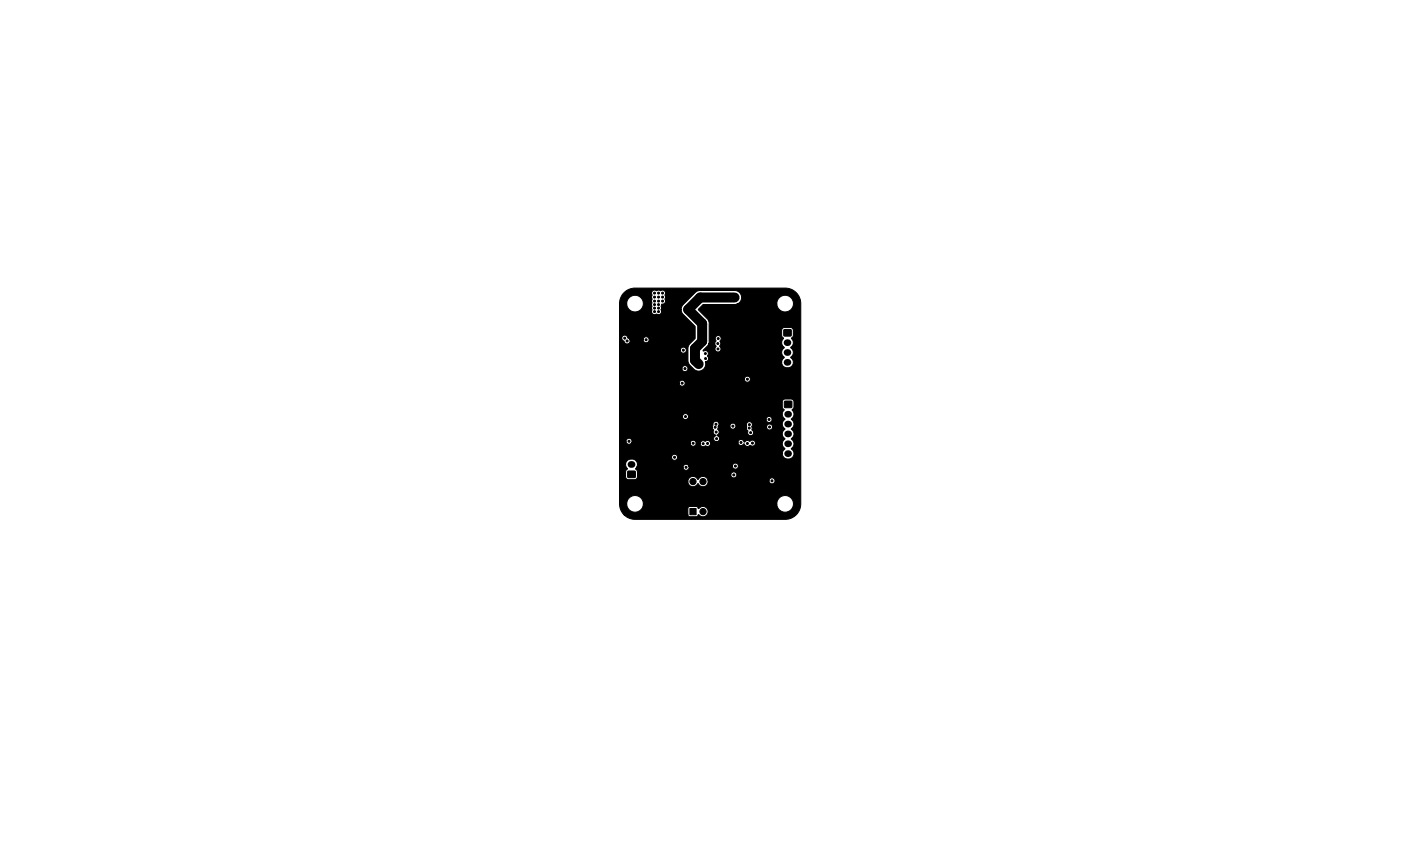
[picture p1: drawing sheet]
<svg xmlns="http://www.w3.org/2000/svg" width="356mm" height="216mm" viewBox="0 0 356 216" stroke-linecap="round" stroke-linejoin="round" font-family="sans-serif">
<g fill="#000" stroke="#000" stroke-width=".25">
<path d="M158.3 74.4a3.9 3.9 0 0 1 2.9-1.3h38.1a3.9 3.9 0 0 1 3.9 3.9v50.9a3.9 3.9 0 0 1-3.9 3.9h-38.2a3.9 3.9 0 0 1-2.7-1.2h16.2l.4 .5h1.7l.7-.5a1.32 1.32 0 0 0 2 0 1.32 1.32 0 0 0-.2-1.9 1.32 1.32 0 0 0-1.9 .3l-.5-.5-1.9 .1-.3 .3v1.7h-16.2l-.1-.1a3.9 3.9 0 0 1-1.1-2.5h1.9v.2a2.11 2.11 0 0 0 2.2 1.7 2.11 2.11 0 0 0 2-1.9h33.9v.2a2.11 2.11 0 0 0 3.4 1.3 2.11 2.11 0 0 0-.5-3.6 2.11 2.11 0 0 0-2.9 2.1h-33.9v-.3a2.11 2.11 0 0 0-2.2-2 2.11 2.11 0 0 0-2 2.3h-1.9v-5.8h17.4a1.35 1.35 0 0 0 1.1 1.3 1.35 1.35 0 0 0 1.5-.8 1.34 1.34 0 0 0 1.6 .7 1.34 1.34 0 0 0 .9-1.4h15.5v.1a.76 .76 0 0 0 1.2 .5 .76 .76 0 0 0-.1-1.3 .76 .76 0 0 0-1.1 .7h-15.5l-.1-.3a1.31 1.31 0 0 0-1.1-.8 1.31 1.31 0 0 0-1.3 .7l-.2-.1a1.3 1.3 0 0 0-1.4-.6 1.3 1.3 0 0 0-1 1.3h-17.4v-4.4h1.6l.5 1.2-.5 .6v1.5l.6 .6 2-.1 .3-.3 .1-.8h23.7v.1a.76 .76 0 0 0 1.2 .5 .76 .76 0 0 0-.1-1.3 .76 .76 0 0 0-1.1 .7h-23.7v-.9l-.5-.7 .3-.4h11.8a.76 .76 0 0 0 .9 .8 .76 .76 0 0 0 .5-1.1h11.1v.2a.76 .76 0 0 0 1.2 .5 .76 .76 0 0 0-.1-1.3 .76 .76 0 0 0-1.1 .6h-11.1a.76 .76 0 0 0-.8-.4 .76 .76 0 0 0-.6 .7h-11.8l.1-.1a1.36 1.36 0 0 0-1.2-1.9h-.5a1.35 1.35 0 0 0-1.2 1.3h-1.6v-1.8h13.3v.2a.76 .76 0 0 0 1.2 .4 .76 .76 0 0 0-.1-1.3 .76 .76 0 0 0-1.1 .7h-13.3v-1h41.4v.3a1.36 1.36 0 0 0 1.2 1.1h.4a1.41 1.41 0 0 0 1.3-1 1.41 1.41 0 0 0-.7-1.6l.1-.1a1.36 1.36 0 0 0 0-2.2v-.2a1.44 1.44 0 0 0-.1-2.5l.5-.5 .2-.6-.1-.7-.6-.7a1.6 1.6 0 0 0 .3-2.4l.4-.6-.1-1.8-.5-.3h-1.6l-.5 .2-.2 .5v1.4l.4 .6a1.56 1.56 0 0 0 .2 2.5 1.38 1.38 0 0 0 0 2.4l-.4 .6-.2 .6 .1 .7 .5 .7-.4 .5-.2 .6 .1 .7 .5 .7-.4 .5-.2 .6h-41.4v-3.1h1.7a.76 .76 0 0 0 .5 .8 .76 .76 0 0 0 .8-.3h15v.2a.76 .76 0 0 0 .8 .6 .76 .76 0 0 0 .7-.6h1v.1a.87 .87 0 0 0 1.4 .4 .76 .76 0 0 0 1 0 .76 .76 0 0 0 .2-.9h7v.2a.82 .82 0 0 0 .7 .6 .82 .82 0 0 0 .9-.4l.1 .1a.78 .78 0 0 0 .6 .6 .78 .78 0 0 0 .8-.3h.1a.76 .76 0 0 0 1.1-.1 .76 .76 0 0 0-.1-1.1 .76 .76 0 0 0-1.1 .1h-.2a1.05 1.05 0 0 0-1.3 .3l-.1-.1a.77 .77 0 0 0-1.2-.4l-.3 .5h-7a.76 .76 0 0 0-1.2-.3l-.1 .1a.8 .8 0 0 0-.8-.1 .8 .8 0 0 0-.5 .7l-1-.1a.76 .76 0 0 0-.7-.8 .76 .76 0 0 0-.8 .7h-15l.2-.4a.76 .76 0 0 0-.7-.8 .76 .76 0 0 0-.8 .7h-1.7v-3.5h23.6l.4 .7a.93 .93 0 0 0 .5 1.4l-.1 .1a.77 .77 0 0 0-.2 1.2 .77 .77 0 0 0 1.2-.2 .77 .77 0 0 0-.6-1.1v-.1a.92 .92 0 0 0 .2-1.6l.1-.7h3v.2a.77 .77 0 0 0 .5 .6 .77 .77 0 0 0 .8-.3h2.8l.4 .7a.81 .81 0 0 0 .4 1.1 .81 .81 0 0 0 1.1-.4 .81 .81 0 0 0-.5-1.1l.1-.6h3.7v.2a.76 .76 0 0 0 1.2 .4 .76 .76 0 0 0-.1-1.3 .76 .76 0 0 0-1.1 .7l-3.8-.1a.78 .78 0 0 0-.6-1.2 .78 .78 0 0 0-.7 1.2l-.1 .4h-2.8a.76 .76 0 0 0-.3-1.2 .76 .76 0 0 0-1 .7h-3a.76 .76 0 0 0-.2-1.1 .76 .76 0 0 0-1.1 .4l-.2 1h-23.6v-2.7h16v.1a.76 .76 0 0 0 1 .6h20.2l.1 .2a.76 .76 0 0 0 1.2 .4 .76 .76 0 0 0-.2-1.3 .76 .76 0 0 0-1.1 .7h-20.1a.76 .76 0 0 0 .1-1.3 .76 .76 0 0 0-1.2 .6h-16v-8.5h15.2v.2a.76 .76 0 0 0 1.2 .4 .76 .76 0 0 0-.1-1.3 .76 .76 0 0 0-1.1 .7h-15.2v-1h31.7l.1 .2a.76 .76 0 0 0 1.2 .4 .76 .76 0 0 0-.2-1.3 .76 .76 0 0 0-1.1 .7h-31.7v-2.7h15.9v.2a.76 .76 0 0 0 1.2 .4 .76 .76 0 0 0-.1-1.3 .76 .76 0 0 0-1.1 .7h-15.9v-4.7h15.5v.2a.76 .76 0 0 0 1.2 .4 .76 .76 0 0 0-.1-1.2 .76 .76 0 0 0-1.1 .6h-15.5v-3h.6l.2 .5 .4 .4a.76 .76 0 0 0 1 .5 .76 .76 0 0 0 .5-1h3.3l.1 .2a.76 .76 0 0 0 1.2 .4 .76 .76 0 0 0-.2-1.3 .76 .76 0 0 0-1.1 .7h-3.3l-.6-.6a.77 .77 0 0 0-1.2-.4l-.3 .6h-.6v-8.6h1.9a2.11 2.11 0 0 0 2.7 1.8h3.6v.2a.85 .85 0 0 0 1.3 .5 .8 .8 0 0 0 1-.1 .8 .8 0 0 0 .1-1h5.1l.4 1.1 3.1 3.1v3.1l-1.4 1.5-.4 1 .1 3.6 .4 .6 1 1.1a1.78 1.78 0 0 0 2.2 .2 1.78 1.78 0 0 0 .7-2h19.4l.4 1 .6 .3 .7 .1a1.41 1.41 0 0 0 1.2-1.1 1.41 1.41 0 0 0-.6-1.5 1.43 1.43 0 0 0 0-2.5l.1-.1a1.35 1.35 0 0 0 .6-1.3l-.5-.9 .5-.8v-1.4l-.5-.6h-1.8l-.5 .3-.2 1.8 .4 .7a1.36 1.36 0 0 0 .2 2.2l.1 .1a1.59 1.59 0 0 0 0 2.6l-.5 .4-.2 .7-19.3-.1a.88 .88 0 0 0 .7-.6 .88 .88 0 0 0-.2-1 .8 .8 0 0 0 0-1 .8 .8 0 0 0-1.1-.1v-.2l1.2-1.2 .2-.5h1.5v.1a.58 .58 0 0 1 .1 1.1 .79 .79 0 0 0 1.1 .8 .79 .79 0 0 0 0-1.4l.1-.1a.76 .76 0 0 0 .1-1l-.1-.1a.82 .82 0 0 0 .2-1.2 .82 .82 0 0 0-1.2 0 .82 .82 0 0 0 0 1.2l-.3 .6h-1.5v-5.7l-.4-.6-2.3-2.3 1.2-1.3 18.8-.1a2.11 2.11 0 0 0 3.2 1.6 2.11 2.11 0 0 0 0-3.6 2.11 2.11 0 0 0-3.2 1.7v.3h-10.2l.2-.1a1.78 1.78 0 0 0 1-2 1.78 1.78 0 0 0-1.7-1.4l-9.3 .1-.7 .4-3.2 3.1-.4 1.3h-5.1v-.9l.3-.6a.82 .82 0 0 0 .8-.4 .82 .82 0 0 0-.1-.9l.1-.4-.1-.5a.85 .85 0 0 0-.1-1.1 .85 .85 0 0 0-1.1-.1l-.4-.1-.6 .2a.82 .82 0 0 0-1 .1 .82 .82 0 0 0-.1 1l-.1 .5 .1 .5-.1 .5v2.6h-3.6h.2a2.11 2.11 0 0 0 .3-3.8 2.11 2.11 0 0 0-3.2 2h-1.9l.3-1.6zM199 83.7h1.8v1.5h-1.8zM199.1 101.8h1.8v1.6h-1.8zM159.4 119.6h1.8v1.5h-1.8zM175.1 129h1.6v1.6h-1.6z"/>
<circle cx="166.1" cy="79.1" r=".25"/>
<circle cx="166.1" cy="78.2" r=".25"/>
<circle cx="166.1" cy="77.3" r=".25"/>
<circle cx="166.1" cy="75.4" r=".25"/>
<circle cx="166.1" cy="74.4" r=".25"/>
<circle cx="166.1" cy="76.4" r=".25"/>
<circle cx="167.1" cy="78.2" r=".25"/>
<circle cx="167.1" cy="76.4" r=".25"/>
<circle cx="167.1" cy="74.4" r=".25"/>
<circle cx="167.1" cy="75.4" r=".25"/>
<circle cx="167.1" cy="77.3" r=".25"/>
<circle cx="167.1" cy="79.1" r=".25"/>
<circle cx="168.2" cy="76.4" r=".25"/>
<circle cx="168.2" cy="75.4" r=".25"/>
<circle cx="168.2" cy="74.4" r=".25"/>
<circle cx="177.1" cy="76.5" r=".25"/>
<circle cx="186.5" cy="75.5" r=".25"/>
<circle cx="158.6" cy="85.8" r=".25"/>
<circle cx="159.2" cy="86.5" r=".25"/>
<circle cx="164" cy="86.2" r=".25"/>
<circle cx="173.1" cy="97.2" r=".25"/>
<circle cx="173.4" cy="88.8" r=".25"/>
<circle cx="173.9" cy="93.5" r=".25"/>
<circle cx="177.3" cy="92.4" r=".25"/>
<circle cx="179" cy="89.7" r=".25"/>
<circle cx="179.1" cy="91" r=".25"/>
<circle cx="182.2" cy="87.2" r=".25"/>
<circle cx="182.2" cy="88.5" r=".25"/>
<circle cx="182.3" cy="85.9" r=".25"/>
<circle cx="189.7" cy="96.2" r=".25"/>
<circle cx="159.7" cy="112" r=".25"/>
<circle cx="171.2" cy="116" r=".25"/>
<circle cx="174" cy="105.7" r=".25"/>
<circle cx="174.1" cy="118.6" r=".25"/>
<circle cx="175.9" cy="112.5" r=".25"/>
<circle cx="178.5" cy="112.6" r=".25"/>
<circle cx="179.6" cy="112.5" r=".25"/>
<circle cx="181" cy="112.6" r=".25"/>
<circle cx="181.5" cy="108.4" r=".25"/>
<circle cx="181.7" cy="107.6" r=".25"/>
<circle cx="181.8" cy="109.6" r=".25"/>
<circle cx="181.9" cy="111.3" r=".25"/>
<circle cx="186" cy="108.1" r=".25"/>
<circle cx="186.7" cy="118.3" r=".25"/>
<circle cx="188.1" cy="112.3" r=".25"/>
<circle cx="188.3" cy="102.5" r=".25"/>
<circle cx="189" cy="102.5" r=".25"/>
<circle cx="189.7" cy="112.5" r=".25"/>
<circle cx="190.2" cy="108.6" r=".25"/>
<circle cx="190.2" cy="107.7" r=".25"/>
<circle cx="190.4" cy="119.2" r=".25"/>
<circle cx="190.5" cy="109.8" r=".25"/>
<circle cx="191" cy="112.4" r=".25"/>
<circle cx="191.6" cy="106.3" r=".25"/>
<circle cx="194.5" cy="116.2" r=".25"/>
<circle cx="195.2" cy="106.4" r=".25"/>
<circle cx="195.3" cy="108.3" r=".25"/>
<circle cx="175.9" cy="122.2" r=".79"/>
<circle cx="178.4" cy="129.8" r=".79"/>
<circle cx="178.4" cy="122.2" r=".79"/>
<circle cx="186.3" cy="120.5" r=".25"/>
<circle cx="195.9" cy="122" r=".25"/>
<circle cx="196" cy="120.2" r=".25"/>
</g>
<path d="M199.8 86.9h.2M199.8 89.4h.2M199.8 91.9h.2M160.1 117.8h.3M199.9 105.1h.3M199.9 107.6h.3M199.9 110.1h.3M199.9 112.6h.3M199.9 115.1h.3" fill="none" stroke="#000" stroke-width="1.7"/>
<path d="M186.5 75.5h-8.8l-3 3 3.5 3.6v4.5l-1.8 1.8v3l.9 1" fill="none" stroke="#000" stroke-width="2.5"/>
</svg>
